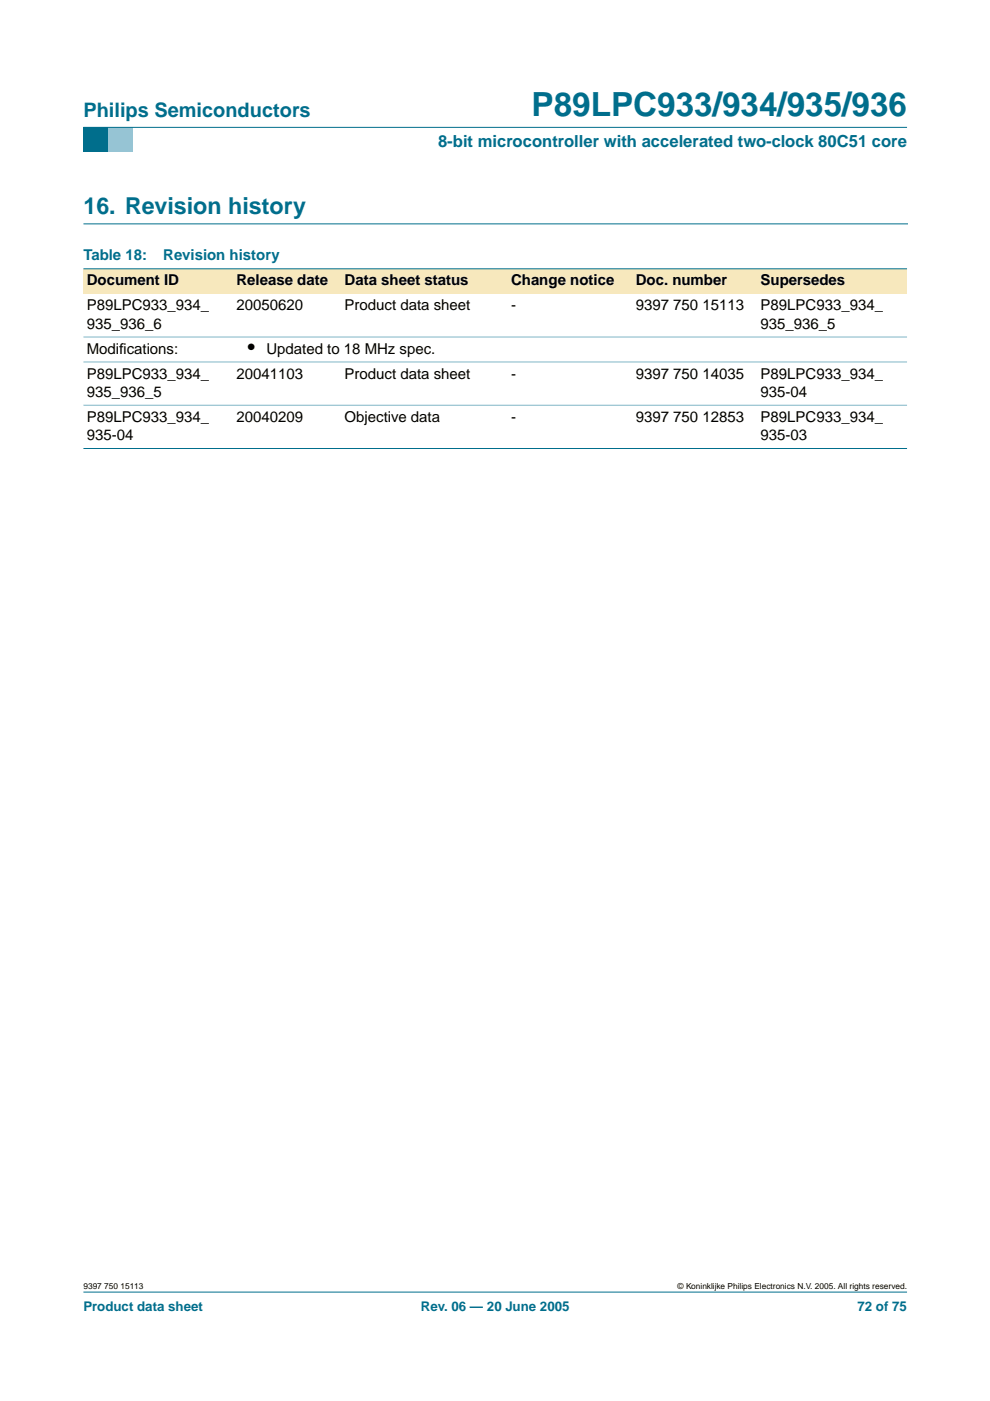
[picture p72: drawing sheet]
<svg xmlns="http://www.w3.org/2000/svg" width="210mm" height="297mm" viewBox="0 0 210 297" stroke-linecap="round" stroke-linejoin="round" font-family="sans-serif">
<defs><g id="words">
<text font-size="7.1" fill="#006e8c" x="112.7" y="24.7">P89LPC933/934/935/936</text>
<text font-size="4.9" fill="#006e8c" x="17.7" y="45.5">16. Revision history</text>
<text font-size="4.2" fill="#006e8c" x="17.7" y="24.9">Philips Semiconductors</text>
<text font-size="4.2" x="52.6" y="75">•</text>
<text font-size="3.5" fill="#006e8c" x="92.9" y="31.1">8-bit microcontroller with accelerated two-clock 80C51 core</text>
<g font-size="3.2" fill="#006e8c">
<text x="17.7" y="55.2">Table 18:</text>
<text x="34.6" y="55.2">Revision history</text>
</g>
<g font-size="3.2">
<text x="18.4" y="60.5">Document ID</text>
<text x="18.4" y="65.8">P89LPC933_934_</text>
<text x="50.1" y="60.5">Release date</text>
<text x="50.1" y="65.8">20050620</text>
<text x="73.1" y="65.8">Product data sheet</text>
<text x="73.1" y="60.5">Data sheet status</text>
<text x="108.4" y="65.8">-</text>
<text x="108.4" y="60.5">Change notice</text>
<text x="134.8" y="65.8">9397 750 15113</text>
<text x="134.8" y="60.5">Doc. number</text>
<text x="161.3" y="65.8">P89LPC933_934_</text>
<text x="161.3" y="60.5">Supersedes</text>
<text x="18.4" y="69.7">935_936_6</text>
<text x="161.3" y="69.7">935_936_5</text>
<text x="18.4" y="75">Modif</text>
<text x="25.3" y="75">ications:</text>
<text x="56.5" y="75">Updated to 18 MHz spec.</text>
<text x="18.4" y="80.3">P89LPC933_934_</text>
<text x="50.1" y="80.3">20041103</text>
<text x="73.1" y="80.3">Product data sheet</text>
<text x="108.4" y="80.3">-</text>
<text x="134.8" y="80.3">9397 750 14035</text>
<text x="161.3" y="80.3">P89LPC933_934_</text>
<text x="18.4" y="84.2">935_936_5</text>
<text x="18.4" y="89.4">P89LPC933_934_</text>
<text x="50.1" y="89.4">20040209</text>
<text x="73.1" y="89.4">Objective data</text>
<text x="108.4" y="89.4">-</text>
<text x="134.8" y="89.4">9397 750 12853</text>
<text x="161.3" y="84.2">935-04</text>
<text x="161.3" y="89.4">P89LPC933_934_</text>
<text x="18.4" y="93.3">935-04</text>
<text x="161.3" y="93.3">935-03</text>
</g>
<g font-size="2.8" fill="#006e8c">
<text x="17.7" y="278">Product data sheet</text>
<text x="89.2" y="278">Rev. 06 — 20 June 2005</text>
<text x="181.8" y="278">72 of 75</text>
</g>
<g font-size="1.8">
<text x="17.7" y="273.4">9397 750 15113</text>
<text x="143.7" y="273.4">© Koninklijke Philips Electronics N.V. 2005. All rights reserved.</text>
</g>
</g></defs>
<path d="M17.7 273.9h174.6z" fill="#006e8c" stroke="#006e8c" stroke-width=".21"/>
<path d="M17.7 27h5.3v5.3h-5.3z" fill-rule="evenodd" fill="#006e8c"/>
<path d="M23 27h5.3v5.3h-5.3z" fill-rule="evenodd" fill="#96c4d6"/>
<path d="M17.7 27h174.6z" fill="#006e8c" stroke="#006e8c" stroke-width=".21"/>
<path d="M17.7 47.5h174.7" fill="none" stroke="#006e8c" stroke-width=".21"/>
<g fill="#f7e8bd">
<path d="M17.7 57h31.7v5.3h-31.7z" fill-rule="evenodd"/>
<path d="M49.4 57h23v5.3h-23z" fill-rule="evenodd"/>
<path d="M72.4 57h35.2v5.3h-35.2z" fill-rule="evenodd"/>
<path d="M107.6 57h26.5v5.3h-26.5z" fill-rule="evenodd"/>
<path d="M134.1 57h26.5v5.3h-26.5z" fill-rule="evenodd"/>
<path d="M160.6 57h31.7v5.3h-31.7z" fill-rule="evenodd"/>
</g>
<g fill="#006e8c" stroke="#006e8c" stroke-width=".21">
<path d="M17.7 57h174.6z"/>
<path d="M17.7 95.1h174.6z"/>
</g>
<g fill="#80b6c6" stroke="#80b6c6" stroke-width=".21">
<path d="M17.7 71.5h174.6z"/>
<path d="M17.7 76.7h174.6z"/>
<path d="M17.7 85.9h174.6z"/>
</g>
<use href="#words"/>
</svg>
